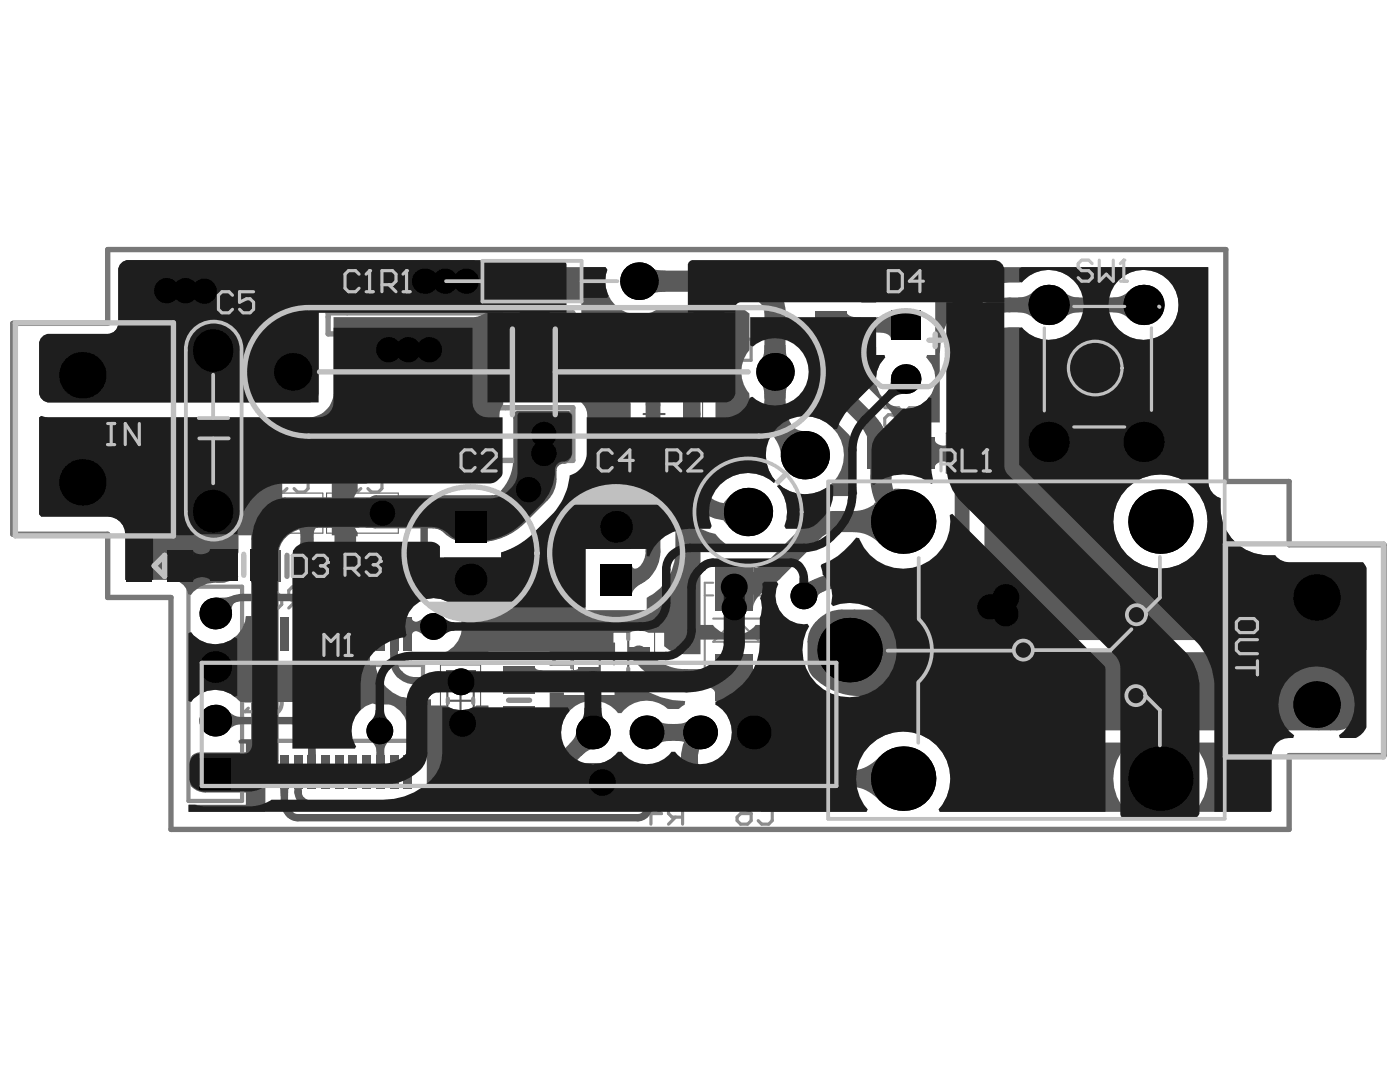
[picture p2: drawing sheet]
<svg xmlns="http://www.w3.org/2000/svg" width="279mm" height="216mm" viewBox="0 0 279 216" stroke-linecap="round" stroke-linejoin="round" font-family="sans-serif">
<g fill="none" stroke="#5a5a5a" stroke-width=".42">
<path d="M120.4 63.9h19.4v12.2h-19.4zM124.6 78.8h11.9v7.6h-11.9zM128 70h4.2M130.1 67.9v4.2M53.1 99.8h8.4v5.2h-8.4zM68.1 99.8h8.4v5.2h-8.4zM128.4 82.6h4.2M130.5 80.5v4.2M191.8 87.8h8.4v5.2h-8.4zM193.9 90.4h4.2M196 88.3v4.2M55.2 102.4h4.2"/>
<path d="M57.3 100.3v4.2M67.8 110.3h8.4v5.2h-8.4zM69.9 112.9h4.2M70.2 102.4h4.2M72 110.8v4.2M72.3 100.3v4.2M93.1 108a6.5 6.5 0 0 1-4.7-2.2 3.2 3.2 0 0 0-1.9-.6h-11.6a2.21 2.21 0 0 1-1.6-2.3 4.8 4.8 0 0 1 .3-2.8l.6-.8 .8-.3h23.3a2.49 2.49 0 0 0 2.1-1.2 9.7 9.7 0 0 0 2.2-6.3v-8.6l.3-.5 .5-.2h9.7l.8 .2 .3 .5v7.3a1.86 1.86 0 0 1-2 2.1l-.9 .5-.3 .5-.1 .5a7 7 0 0 1-1.3 5.4l-5 5a12.9 12.9 0 0 1-9.1 3.8 8.9 8.9 0 0 1-4.4-.4l-1-.6a5.4 5.4 0 0 0-4.1-1.9h-24.3a6 6 0 0 0-6.3 5.6v41.1a5.9 5.9 0 0 1-5.7 6.1h-8.7a3 3 0 0 1-3.2-2.5v-3.1l.3-.8 .4-.6M95.3 108a12.9 12.9 0 0 0 9.1-3.8l3.4-3.4a10.7 10.7 0 0 0 3-7.6 1.8 1.8 0 0 1 2-1.2 1.79 1.79 0 0 0 1.3-1.7v-7.2a.84 .84 0 0 0-.8-.8h-9.7l-.3 .8v11.3a5.8 5.8 0 0 1-4.9 5h-41.5a6 6 0 0 0-5.3 3.6l-.9 2.2-.4 2.4v40.9a1.75 1.75 0 0 1-1.4 1.9h-9.1l-.7 .1-.6 .4M89.3 135.6h5.2v8.4h-5.2zM89.8 139.8h4.2M91.9 137.7v4.2M119.7 124.3h5.7v12.4h-5.7z"/>
<path d="M120.4 130.5h4.2M122.5 128.4v4.2M112.2 153.7h8.4v5.3h-8.4zM114.3 156.3h4.2M116.4 154.2v4.3M146.7 153.7h8.5v5.3h-8.5zM148.9 156.3h4.2M151 154.2v4.3"/>
</g>
<path d="M117.5 63.3h25.2v13.4h-25.2zM120.9 78.2h19.3v8.8h-19.3zM126.7 61.5h.1M50.1 98.4h14.3v8h-14.3zM65.2 98.4h14.3v8h-14.3zM188.9 86.4h14.3v8h-14.3zM64.9 108.9h14.3v8h-14.3zM87.9 132.7h8v14.3h-8zM114.4 123.1h16.2v14.7h-16.2zM109.3 152.4h14.3v7.9h-14.3zM143.8 152.4h14.3v7.9h-14.3z" fill="none" stroke="#5a5a5a" stroke-width=".21"/>
<path d="M163.2 124.5a6.3 6.3 0 0 1 4.8-2.3h9.9a13.3 13.3 0 0 1 10.1 4.7 12.9 12.9 0 0 0 9.1 3.8h69.3a5.1 5.1 0 0 1 4.7 2.8l.2 .9v5.6a5 5 0 0 1-4.5 5.2h-75.1a10.9 10.9 0 0 1-8.1-3.8 12.9 12.9 0 0 0-8.4-3 20.2 20.2 0 0 1-7.6-.7 11 11 0 0 1-5.6-3.8l-.3-1.5v-4.9l.5-1.6z" fill="none" stroke="#5a5a5a" stroke-width="1.1"/>
<path d="M2.5 64.5h19v-14.7h223.1v46.3h12.7v12.6h18.9v42.1h-18.9v14.7h-223.2v-46.3h-12.6v-12.6h-19z" fill="none" stroke="#787878" stroke-width="1.1"/>
<g fill="none" stroke="#8c8c8c" stroke-width=".84">
<path d="M120.4 64.9v-1h19.4v1M120.4 75v1.1h19.4v-1.1M124.6 79.8v-1h11.8v1M56.9 99.9h.8M71.9 99.9h.9M124.6 85.5v.9h11.8v-.9M195.6 92.9h.8M195.6 87.9h.8M37.6 117.1h10.7v42.7h-10.7zM56.9 104.9h.8M71.6 115.4h.8M71.6 110.4h.8"/>
<path d="M71.9 104.9h.9M53.7 137.7v-5h30.7v15.1h-30.7v-5M89.4 139.4v.8M94.4 139.4v.8M121.2 124.2h4.2v3.3M125.4 133.4v3.4h-4.2M116 158.9h.9M116 153.8h.9M150.5 158.9h.9M150.5 153.8h.9"/>
</g>
<path d="M65.5 62.4h48.8v10.5h-17.7v1.7h9.7v4.6h-9.7v2.2h17.7v10.5h-48.8v-4.2h2.5v-21.1h-2.5zM163.7 68.8h4.2M179.8 88.3v4.2M57.3 110.8v4.2M101.5 139.7h4.2M133.6 154.2v4.3" fill="none" stroke="#8c8c8c" stroke-width="1.1"/>
<path d="M140.7 118.8h1.6M142.3 116.3h-1.6v19.3h1.6M150.7 116.3h1.7v19.3h-1.7M150.7 118.8h1.7M142.3 123.4h9.3M150.7 137.7h1.7M151.5 128.1h-9.2l4.7-4.7 4.6 4.7M151.6 136.9v1.7" fill="none" stroke="#8c8c8c" stroke-width=".42"/>
<path d="M72 94.7l-.7-.7h-1.4l-.7 .7v.7M73.4 94.7l.7-.7h1.4l.7 .7v2.8l-.7 .7h-1.4l-.7-.7M129.2 162.3h2.8l-2.1-2.1v4.2M134.8 163l-1.4 1.4M136.2 163h-2.1l-.7-.7v-1.4l.7-.7h2.1v4.2" fill="none" stroke="#8c8c8c" stroke-width=".63"/>
<circle cx="69.2" cy="95.4" r=".32" fill="#8c8c8c"/>
<g fill="none" stroke="#8c8c8c" stroke-width=".63">
<path d="M69.2 95.4l.7 .7M69.9 96.1h.7M69.9 96.1l-.7 .7v.7l.7 .7h1.4l.7-.7M176.6 81.4h2.8v2.1l-1.4-.7h-.7l-.7 .7v1.4l.7 .7h1.4l.7-.7M182.2 84.2l-1.4 1.4M183.6 84.2h-2.1l-.7-.7v-1.4l.7-.7h2.1v4.2M194.1 83.5l-.7-.7v-.7l.7-.7h1.4l.7 .7v.7l-.7 .7M194.1 83.5l-.7 .7v.7l.7 .7h1.4l.7-.7v-.7l-.7-.7M194.1 83.5h1.4M197.6 82.1l.7-.7h1.4l.7 .7v2.8l-.7 .7h-1.4l-.7-.7M53.4 117.1l1.4 .7 1.4 1.4M53.4 119.9l.7-.7h2.1v1.4l-.7 .7h-1.4l-.7-.7z"/>
<path d="M59 119.9l-1.4 1.4M60.4 119.9h-2.1l-.7-.7v-1.4l.7-.7h2.1v4.2M48.9 137.1h3.5l.7 .7v1.4l-.7 .7h-3.5M48.9 142h4.2M53.1 141.3v1.4M147.1 163l.7-.7h2.1v1.4l-.7 .7h-1.4l-.7-.7zM147.1 160.2l1.4 .7 1.4 1.4M151.3 160.9l.7-.7h1.4l.7 .7v2.8l-.7 .7h-1.4l-.7-.7"/>
</g>
<circle cx="48.9" cy="142" r=".32" fill="#8c8c8c"/>
<path d="M54.5 96.1h2.1l.7-.7v-.7l-.7-.7h-1.4l-.7 .7v2.8l.7 .7h1.4l.7-.7M58.7 94.7l.7-.7h1.4l.7 .7v2.8l-.7 .7h-1.4l-.7-.7M40.1 115h1.4M40.8 110.8v4.2M45.7 113.6h-2.1l-.7-.7v-1.4l.7-.7h2.1v4.2M49.6 141.3l-.7 .7" fill="none" stroke="#8c8c8c" stroke-width=".63"/>
<circle cx="40.8" cy="110.8" r=".32" fill="#8c8c8c"/>
<path d="M40.8 110.8l.7 .7M90.6 151.8h1.4M91.3 147.6v4.2M93.4 148.3l.7-.7h1.4l.7 .7v2.8l-.7 .7h-1.4l-.7-.7" fill="none" stroke="#8c8c8c" stroke-width=".63"/>
<circle cx="91.3" cy="147.6" r=".32" fill="#8c8c8c"/>
<path d="M87.1 151.8h1.4M87.8 147.6v4.2M91.3 147.6l.7 .7" fill="none" stroke="#8c8c8c" stroke-width=".63"/>
<circle cx="87.8" cy="147.6" r=".32" fill="#8c8c8c"/>
<path d="M109.9 128.3l.7-.7h2.8l.7 .7v1.4l-.7 .7h-2.8l-.7-.7zM109.9 132.5h4.2M112.7 129l1.4 1.4M114.1 131.8v1.4M135.2 122.4h4.2v2.1l-.7 .7h-2.8l-.7-.7zM138.7 126.6l.7 .7v1.4l-.7 .7h-1.4l-.7-.7v-.7l.7-1.4h-2.1v2.8M87.8 147.6l.7 .7" fill="none" stroke="#8c8c8c" stroke-width=".63"/>
<circle cx="109.9" cy="132.5" r=".32" fill="#8c8c8c"/>
<path d="M135.5 71.8l-.7-.7h-1.4l-.7 .7v.7l2.8 2.8h-2.8M136.9 71.8l.7-.7h2.1v4.2h-2.1l-.7-.7zM144.3 71.9h1.4M145 67.7v4.2M147.1 68.4l.7-.7h2.1v4.2h-2.1l-.7-.7zM110.6 131.8l-.7 .7" fill="none" stroke="#8c8c8c" stroke-width=".63"/>
<circle cx="145" cy="67.7" r=".32" fill="#8c8c8c"/>
<path d="M164.5 54.7h-2.8v.7l2.8 2.8v.7M167.4 57.5l-1.4 1.4M168.8 57.5h-2.1l-.7-.7v-1.4l.7-.7h2.1v4.2M145 67.7l.7 .7M72.4 117.1v4.2M74.5 117.8l.7-.7h1.4l.7 .7v2.8l-.7 .7h-1.4l-.7-.7M71.7 121.3h1.4" fill="none" stroke="#8c8c8c" stroke-width=".63"/>
<circle cx="72.4" cy="117.1" r=".32" fill="#8c8c8c"/>
<path d="M66.8 56.1v4.2M68.9 56.8l.7-.7h1.4l.7 .7v2.8l-.7 .7h-1.4l-.7-.7M73.8 56.1h1.4M74.5 56.1v4.2M66.1 60.3h1.4M73.8 60.3h1.4M67.5 117.1h1.4l.7 .7v2.8l-.7 .7h-1.4l-.7-.7v-2.8zM72.4 117.1l.7 .7" fill="none" stroke="#8c8c8c" stroke-width=".63"/>
<circle cx="66.8" cy="56.1" r=".32" fill="#8c8c8c"/>
<path d="M66.8 56.1l.7 .7M100.4 149.7l-.7-.7v-.7l.7-.7h1.4l.7 .7v.7l-.7 .7M100.4 149.7l-.7 .7v.7l.7 .7h1.4l.7-.7v-.7l-.7-.7M100.4 149.7h1.4M104.6 153.9h-2.8v.7l2.8 2.8v.7M105.3 150.4l-1.4 1.4M106 154.6l.8-.7h1.4l.7 .7v2.8l-.7 .7h-1.4l-.8-.7M106.7 150.4h-2.1l-.7-.7v-1.4l.7-.7h2.1v4.2" fill="none" stroke="#8c8c8c" stroke-width=".63"/>
<g fill="none" stroke="#8c8c8c" stroke-width="1.1">
<circle cx="117.7" cy="75.7" r=".53"/>
<circle cx="53.6" cy="126.5" r=".53"/>
<circle cx="117.6" cy="138" r=".53"/>
</g>
<circle cx="139.3" cy="79.8" r=".21" fill="none" stroke="#8c8c8c" stroke-width=".42"/>
<path d="M53.7 137.7a2.52 2.52 0 0 1 2.5 2.6 2.52 2.52 0 0 1-2.5 2.5" fill="none" stroke="#8c8c8c" stroke-width=".84"/>
<g fill="#5a5a5a">
<path d="M45.2 141.6a4 4 0 0 0 2.7 1.5v1.4a4 4 0 0 0-2.7 1.5z"/>
<path d="M43.1 119.3l1.8-.1 1.1-.2 1 1.2a2.18 2.18 0 0 0-.9 2.3z"/>
<path d="M48.8 101.1a2.31 2.31 0 0 0 2.5-1v-.2v5a1.43 1.43 0 0 0-1.6-1.2h-.9z"/>
<path d="M46.1 99.9v.4a3.3 3.3 0 0 0 2.9 .8l-.2 2.6-2.4 .3-.5 .3-.4 .6z"/>
<path d="M61.5 149.2h1.5l.1 1.5h-1.7z"/>
<path d="M64.2 121.7h1.5l.1 1.4h-1.7z"/>
<path d="M75.2 149.2h1.4l.1 1.5h-1.6z"/>
<path d="M75.3 121.7h1.4v1.4h-1.6z"/>
<path d="M77.8 129.8h1.7l-.1 1.5h-1.5z"/>
<path d="M77.9 121.7h1.5l.1 1.4h-1.7z"/>
<path d="M78.3 99.5l.4 .4 .7 .2 3.1 .2v4.2h-.8a7.6 7.6 0 0 0-3 .4l-.4 .4z"/>
<path d="M87.9 135.1a3.7 3.7 0 0 0 2.4-1.1l-.3 3.8a2.83 2.83 0 0 0-2.2-1.2z"/>
<path d="M87.5 135.1a1.14 1.14 0 0 0 1.5-.7v2.9a1.14 1.14 0 0 0-1.5-.7z"/>
<path d="M106.7 133a1.13 1.13 0 0 0 1.5 .7v1.5a1.14 1.14 0 0 0-1.5 .7z"/>
<path d="M114 133.7a1.41 1.41 0 0 0 1.5-.4v2.4a1.22 1.22 0 0 0-1.5-.5z"/>
<path d="M113 64.3a1.78 1.78 0 0 0 2.1 1.4l1.1 .1v3.4a3.4 3.4 0 0 0-3 .9l-.2 .5z"/>
<path d="M121.5 100.4h2.9a3.3 3.3 0 0 0 .8 2.5h-4.5a3.3 3.3 0 0 0 .8-2.5z"/>
<path d="M121.4 84.2h3.1l-.1 2.9h-2.9z"/>
<path d="M128.6 159.5h2l-.2 .2-.1 .8h-1.4l-.1-.8z"/>
<path d="M131.4 143.8a3.3 3.3 0 0 0 2.6 .7v3.3a3.6 3.6 0 0 0-2.6 .7z"/>
<path d="M162.7 75.6h6.2h-.1v.5l.8 1.8-3.8 .7a4.7 4.7 0 0 0-3.1-3z"/>
<path d="M171.9 84.9l3.7-.7a5.6 5.6 0 0 0 2.7 3l.2 .1h-5.4z"/>
<path d="M190 93.3h4l-.2 .1-.2 .7-.1 2.2h-3l-.1-2.2-.2-.7z"/>
<path d="M190.5 84.5h3l.1 2.2 .2 .6 .2 .2h-4l.2-.2 .2-.6z"/>
<path d="M198 93.3h4l-.2 .9-.1 2.5h-3.4l-.1-3.1z"/>
<path d="M19.7 71.6a4.9 4.9 0 0 0 3.6 1.2v4.2a4.9 4.9 0 0 0-3.6 1.1z"/>
<path d="M34.8 67.8a8.6 8.6 0 0 0 5.5-1.5v7.3a8.2 8.2 0 0 0-5.5-1.5z"/>
<path d="M45.2 130.9a4 4 0 0 0 2.7 1.5v1.4a4 4 0 0 0-2.7 1.5z"/>
<path d="M55.9 157.4h1.7l-.1 1.5h-1.5z"/>
<path d="M53.1 72.1l1.7-.1 .9-.4v5.2a3.8 3.8 0 0 0-2.6-.5z"/>
<path d="M60.4 113.8h1.8l-.2 2.7h-1.5z"/>
<path d="M82.4 124.2a3.1 3.1 0 0 0 2.2-1.1v3.8a3.1 3.1 0 0 0-2.2-1.1z"/>
<path d="M82.2 123.3a1.08 1.08 0 0 0 1.4 .9h.3v1.6a1.56 1.56 0 0 0-1.7 .7v.2z"/>
<path d="M89.4 100.5a1.44 1.44 0 0 1 1.4 1.5v4.6a2.42 2.42 0 0 0-2.2-1.8l-1.3-.3z"/>
<path d="M96.2 113.4a3.3 3.3 0 0 0 2.4 .8v2.9a3.3 3.3 0 0 0-2.4 .8z"/>
<path d="M97.1 102l1.6-.2 2.1-.7 .3 4.8-3 1.3-.7 .5-.3 .6z"/>
<path d="M115 146.2l3.3 3.3a3.3 3.3 0 0 0-2.3 1.3l-2.4-2.4a3.6 3.6 0 0 0 1.4-2.2z"/>
<path d="M130.2 53.5a3.8 3.8 0 0 0 2.6 .5v4.2l-1.7 .1-.9 .4z"/>
<path d="M141.6 154.7l2.5-.3 .6-.3 .3-.7v5.9l-.1-.3a2.73 2.73 0 0 0-2.7-1h-.6z"/>
<path d="M139.4 133.5a3.5 3.5 0 0 0 3.2-1.1l.2-.6v6.8a1.91 1.91 0 0 0-2.2-1.6l-1.2-.1z"/>
<path d="M174.9 63.4a3.2 3.2 0 0 0 2.8-.9l.1-.5v5.8a1.67 1.67 0 0 0-1.9-1.4l-1-.1z"/>
<path d="M140.3 153.2l.1 .5a3.7 3.7 0 0 0 3.3 1v3.3a3.7 3.7 0 0 0-3.3 1l-.1 .5z"/>
<path d="M154.6 87.4l3.1-3.1a3 3 0 0 0 2.9 1.7l-4.8 4.8a6 6 0 0 0-1.2-3.4z"/>
<path d="M59.8 116h3a1.14 1.14 0 0 0-.8 1.5h-1.5a1.14 1.14 0 0 0-.7-1.5z"/>
<path d="M60 107.2h2.5a2.33 2.33 0 0 0 1.1 2.6h.2h-5a1.43 1.43 0 0 0 1.2-1.6z"/>
<path d="M102.1 146.4h3a1.14 1.14 0 0 0-.8 1.5h-1.4a1.14 1.14 0 0 0-.8-1.5z"/>
<path d="M74.5 115.8h3a1.14 1.14 0 0 0-.8 1.5h-1.4a1.14 1.14 0 0 0-.8-1.5z"/>
<path d="M135.9 151.3h3.4l.1 1.6 .1 .3h-3.8l.1-.5z"/>
<path d="M134.8 144.5a3.6 3.6 0 0 0 2.5-.7v4.7a3.3 3.3 0 0 0-2.5-.7z"/>
<path d="M160.8 116.3l1.8-.7 1.9 2.3a1.91 1.91 0 0 0-1.4 1.3z"/>
<path d="M145.9 98.8l-.1 6.7-1.4-1.6 .1-3.5z"/>
<path d="M152 76.9h5.3a3.8 3.8 0 0 0-.5 2.6h-4.2l-.2-1.7z"/>
<path d="M152.6 68.9h4.2l.1 1.7 .4 .9h-5.3a3.8 3.8 0 0 0 .6-2.6z"/>
<path d="M59.3 105.3h4a1.43 1.43 0 0 0-.7 1.6l-.1 .9h-2.5l-.2-1.8-.2-.6z"/>
<path d="M40.4 62.1h4.2a8.7 8.7 0 0 0 1.3 5.4h-6.7a8.1 8.1 0 0 0 1.2-5.4z"/>
<path d="M74 147.8l3.7-.1a3.4 3.4 0 0 0-1.1 2.3h-1.4a3 3 0 0 0-1.2-2.2z"/>
<path d="M109.7 138.2h2.8v.5h10.1v-4h2.5l.7 .7a16.2 16.2 0 0 0 10.9 4.6l-.1 .6-1.1 .8-2.2 .1a6.4 6.4 0 0 0-9.3 .8h-.7a6.3 6.3 0 0 0-6.9-2.2 6.3 6.3 0 0 0-4.4 5.8l-1.8 1.8-.5-.2z"/>
<path d="M126.1 112.5a.8 .8 0 0 0 .4 .9 .8 .8 0 0 0 1-.2l1.3 2.8a4.1 4.1 0 0 0-2.7 2.7z"/>
<path d="M121.5 73.3l5-3.3a1.29 1.29 0 0 0 .2 1.9l1.9 2.3-2.9 1.2-1.6-1.4-1.3-.7a1.38 1.38 0 0 0-1.3 0z"/>
<path d="M168.9 62.1a1.62 1.62 0 0 0 1.9 1.2l1.1 .1v2.9a3.3 3.3 0 0 0-2.8 .8l-.2 .5z"/>
<path d="M187.1 89a3 3 0 0 0 2.8-.9l.1-.5v5.7a1.64 1.64 0 0 0-1.9-1.3h-1z"/>
<path d="M186.5 87.6a1.67 1.67 0 0 0 1.9 1.4h1.1v3a3 3 0 0 0-2.9 .9l-.1 .5z"/>
<path d="M203.1 59.4a4.4 4.4 0 0 0 3.3-1.4v5.6a4.4 4.4 0 0 0-3.3-1.3z"/>
<path d="M212.1 85.4a4.3 4.3 0 0 0 3.2 1.1v3.4a4.3 4.3 0 0 0-3.2 1.1z"/>
<path d="M222.2 86.5a4.3 4.3 0 0 0 3.2-1.1v5.6a4.3 4.3 0 0 0-3.2-1.1z"/>
<path d="M222.1 59.4a4.4 4.4 0 0 0 3.3-1.4v5.6a4.4 4.4 0 0 0-3.3-1.3z"/>
<path d="M212.1 58a4.4 4.4 0 0 0 3.3 1.4v2.9a4.4 4.4 0 0 0-3.3 1.3z"/>
<path d="M118.4 152.7l.2-.2a6.4 6.4 0 0 0 4.5-2.2h.6l.2 .2v8.9h-6.5v-5.7z"/>
<path d="M145.6 142.8h7.7v-1.9l.5-.2 1.2 .9a9.3 9.3 0 0 1 3 4.1l.2 1.5a13.7 13.7 0 0 0 1.8 8.6 12.6 12.6 0 0 0 10.7 4.3l1.2 .5 1.1 .9-.2 .5h-20.9v-11.5h-6.8l-.3-.5a6.2 6.2 0 0 0 .5-6.8z"/>
<path d="M150.3 112.5v.3a.71 .71 0 0 0 1.2 .3l1.2-.6 1.4 4.3a6.7 6.7 0 0 0-3.8 4.1v.5z"/>
<path d="M159.8 78.5h2.4l1.5 2.3 1.4 1.6 4.4 4.4 .6 1.1v8.6h.7l.3 1.9-.4 .6a24.1 24.1 0 0 0-7.5 .5 15.3 15.3 0 0 0-5.7 4l-.5-.3a7.5 7.5 0 0 0-1.9-6.2l.4-.4a7.8 7.8 0 0 0 12.5-3.1 7.8 7.8 0 0 0-7.6-10.5 8.1 8.1 0 0 1-.6-4.5z"/>
<path d="M134.7 73.3h6.8a1.91 1.91 0 0 0-1.6 2.2l-.1 1.2h-3.4a3.4 3.4 0 0 0-1-3.2z"/>
<path d="M174.6 100.3l.2 .1 3.6-2.8 .9-.1 1.9 .2-7.3 5.3z"/>
<path d="M170.3 102a7.3 7.3 0 0 0 5.4-2.4v9a7.3 7.3 0 0 0-5.4-2.4z"/>
<path d="M47.6 147.8l.4-.3h4.5l.5 .2v12.6l.2 1.3-.4 .4h-15.2v-1.4h11.5v-12.2h-1.3z"/>
<path d="M170.2 153.7a7.8 7.8 0 0 0 5.5-2.8v9a7.8 7.8 0 0 0-5.5-2.8z"/>
<path d="M238.4 148.2h15.8l.3 .5-.6 1.2-.1 .9v10.9l-.2 .3h-14.7l-.2-.5a9.3 9.3 0 0 0-.5-12.8z"/>
<path d="M73.8 99.6l.5-.4 .6-.2 24-.1a3.1 3.1 0 0 0 1.5-1.2 9.7 9.7 0 0 0 2.2-6.2v-8.7a.73 .73 0 0 1 .8-.6h9.7a.93 .93 0 0 1 1.1 .7v7.3a1.92 1.92 0 0 1-2.2 2.2 1.56 1.56 0 0 0-1.1 1.4 7.3 7.3 0 0 1-1.3 5.5l-5 4.9a12.7 12.7 0 0 1-9.1 3.8 8.5 8.5 0 0 1-6.3-1.4 3.5 3.5 0 0 0-2.7-1.4h-11.6a2.01 2.01 0 0 1-1.6-2.3 4.3 4.3 0 0 1 .5-3.3z"/>
<path d="M162.8 124.8l.4-.3a6.1 6.1 0 0 1 4.8-2.3h9.9a13.1 13.1 0 0 1 10.1 4.7 12.9 12.9 0 0 0 9.1 3.8h69.3a4.6 4.6 0 0 1 4.9 3.4v5.9a4.9 4.9 0 0 1-4.5 5.2h-75.1a10.2 10.2 0 0 1-7.8-3.5 12.9 12.9 0 0 0-8.7-3.3 20.3 20.3 0 0 1-7.9-.8 11 11 0 0 1-5.2-3.7l-.4-1.2v-4.7a4.8 4.8 0 0 1 1.1-3.2z"/>
<path d="M8.1 67.5l.6-.6 .8-.3h12a2.11 2.11 0 0 0 2.1-2.1v-10.5a2.01 2.01 0 0 1 2.1-2.1h68.4a2.01 2.01 0 0 1 2.1 2.1v4.2a2 2 0 0 1-2.1 2.1h-28.4a2.1 2.1 0 0 0-2.1 2.1v15.8a2 2 0 0 1-2.1 2.1h-51.6a2.01 2.01 0 0 1-2.1-2.1v-9.9z"/>
<path d="M166.3 140.6l.2-.1a15.5 15.5 0 0 0 4.4 .8h4.3a11 11 0 0 1 8.2 4 13.5 13.5 0 0 0 7.3 2.9h34.1l.2 .5a9.3 9.3 0 0 0-.5 12.8l-.2 .5h-36.7l-.3-.5a9.4 9.4 0 0 0-.9-13.3 9.4 9.4 0 0 0-13.3 1 4.8 4.8 0 0 1-2.7 1.5 5 5 0 0 1-2.8-.4l-.1-3a14.7 14.7 0 0 0-1.4-6.4z"/>
<path d="M37.6 126.3l.5-.1a6.1 6.1 0 0 0 6.6 2.1 6.1 6.1 0 0 0 4.4-5.4h3.9v9.9h22a7.9 7.9 0 0 0 7.9 6.7h3.1v1.3h2.9a5.5 5.5 0 0 0 6.2 0h2.4v8.6h2.4v5.6a1.92 1.92 0 0 1-.9 1.7h-13.8v-9h-3.6l-.3-.5a5.7 5.7 0 0 0-5.5-7 5.7 5.7 0 0 0-5.5 7l-.3 .5h-4.1l-.1-2.3-.6-1.7a4.3 4.3 0 0 0-1.5-1.8 8.7 8.7 0 0 0-5.3-1.8h-10.4l-.1-.1a6.2 6.2 0 0 0-9.8 .1l-.5-.2z"/>
<path d="M7.8 83.3l.5-.3 1.2 .3h52.4l1.1-.3 1.2-.4 .6-.5a4.9 4.9 0 0 0 1.6-2.5l.2-1v-15.3h27.9l1.2-.2 1.1-.5 .6-.5a4.9 4.9 0 0 0 1.6-2.5l.2-1v-5l.5-.3h21.1l.4 .5a6.7 6.7 0 0 0 2.5 7.8 6.7 6.7 0 0 0 8.1-.4h14.1a5 5 0 0 1 3.7 1.4l-.1 7.3a6.6 6.6 0 0 0 0 8.6l.1 1.9a15.4 15.4 0 0 0 2.7 8.9l.5 1.4a7.5 7.5 0 0 0 2 5.3l-.4 .4-.8-.7a7.8 7.8 0 0 0-9.8 .9h-.4a1.24 1.24 0 0 1-.6-1.2v-19.1h2.3v-12.6h-14.4v7.6l-.5 .3-.7-.9v-7h-8.6l-2.6-.7-2.1-.2-.2-.4v-2.1h-15.6v14.3h14.8v1.7h7l3 2.9a1.87 1.87 0 0 1 .7 1.5v28.8h-9v12.2h12.2v-2.4l1.8-1.2a9.4 9.4 0 0 0 3.9-8.1v-8.4l.5-.1a11.4 11.4 0 0 0 7.5 5l.9 1a5 5 0 0 0 2 1.5l-.2 .6h-5.7v15.1h2.5a5.4 5.4 0 0 0 8.5 0h2.5v-3.3l1.2-1.2 .5 .3a5.6 5.6 0 0 0 4 3.9l.3 .6-.3 1-.3 1.5v4.7l-.4 .3-2.8-1.2-2.2-.6v-3.1h-13.5v2.9a11.5 11.5 0 0 1-6.2-.7l-1.1-.9v-2.6h-3.1l-.7-.3-1.2-.2-1.2 .2-.8 .3h-3.1v4h-9.9v.5h-2.8v-.7h-12.2v.8h-3.3a5.1 5.1 0 0 0-4.4 0h-1.4l-.1-.5a5.7 5.7 0 0 0 3.7-7.1 5.7 5.7 0 0 0-6.9-3.8l-.3-.4 .8-.9a9.1 9.1 0 0 0 2.8-6.6l.2-.4h11.4v-.9l.9-.3a14.7 14.7 0 0 0 4.1-2.2l1.3-1.1 5-4.9a9 9 0 0 0 2.6-6.7l1-.5 .8-.6h.3l.1-.5a5.5 5.5 0 0 0 1.1-3.1v-8l-.5-1.2-.7-.9v-.6h-1l-.9-.4-.9-.1h-9.9l-.7 .1-1 .4h-1.2v1l-.5 .9-.2 1.2v8.7a6.9 6.9 0 0 1-1.8 4.6h-23l-.9 .1-.9 .3h-1.7v1.5a5.5 5.5 0 0 0-1.1 3v2.5a5.5 5.5 0 0 0 1.1 2.8v.7h-.3v11.8h1.2v1.4h-3.7l-.6-1.7-1-1.6v-10.1h-.8v-10.3h-9.9v10.3h-8.7v3.4l-.4 1-.2 1.5 .2 1.5 .3 .9-.2 .5-2.5 .6-1.3 .1a5.9 5.9 0 0 0-5.4 2.4l-.6-.1v-.3a3.5 3.5 0 0 0-3.4-2.6h-9.1v-9.1a3.5 3.5 0 0 0-3.5-3.5h-13.3l-.4-.5z"/>
<path d="M155 53.3h86.1v42.8a3.5 3.5 0 0 0 2.5 3.3 10.1 10.1 0 0 0 5 10.3 11.1 11.1 0 0 0 5.9 1.1 3.4 3.4 0 0 0 2.8 1.4h14.7l.1 .1 .6 1v16.4l-.5 .2a8.7 8.7 0 0 0-5.3-2.2h-69.7a10.4 10.4 0 0 1-8-3.9l-.6-.5a14.9 14.9 0 0 0-3.6-2.5l.1-.5 2.6-.1a9.1 9.1 0 0 0 4.1-1.1 12 12 0 0 0 4.7-9.9v-12.9h.5v-3v-8.8h-.5v-13.7a5.9 5.9 0 0 1 2.6-5 11 11 0 0 1 4.5-.5l.3 .1a7.2 7.2 0 0 0 10.7 0l.6-.1h7.1l.6 .1a7 7 0 0 0 10.1 .5 7 7 0 0 0 0-10.2 7 7 0 0 0-10.1 .5l-.6 .2h-7.1l-.6-.2a7.2 7.2 0 0 0-10.7 0l-.5 .2h-1.9a12.9 12.9 0 0 0-12.3 7.5 14.9 14.9 0 0 0-1.6 6.9v13.5h-8.4l-1.4-2.2-1.4-1.6-4.4-4.4-.1-6.8h3v1.5h1.6l.2 .5a5.9 5.9 0 0 0-.2 8.5 5.9 5.9 0 0 0 8.5 0 5.9 5.9 0 0 0-.2-8.5l.2-.5h1.6v-11.7h-11.7v1.3h-3v-1.2h-12.2l-.5-.1-.1-.5a11 11 0 0 0-4.3-4.8zM222.2 104.1a9.4 9.4 0 0 0 18.8 0 9.4 9.4 0 0 0-18.8 0z"/>
</g>
<path d="M61.3 119.1l-.1 .1h1.3M44.5 120.9h.1M57.6 162.3l.3 .2M57.9 162.5h.1" fill="none" stroke="#5a5a5a" stroke-width="1.5"/>
<circle cx="61.3" cy="112.9" r="1.26" fill="#5a5a5a"/>
<path d="M61.3 102.4h.1M69.3 118h1.8M76 112.9h.1M83 115.6l-3.2 3.2M73.1 133.1v3.7M73.2 121.3v.1M73.2 125.1v1.4M76 126.4l-.1 .1M79.6 134.4l.2 .2M104.9 134.5l-1.3 1.2M75.8 145.8l.1 .1M90.2 144.4h2.1" fill="none" stroke="#5a5a5a" stroke-width="1.5"/>
<path d="M73.1 68.7l1 1.1h.4l-.7-.8M78.3 69.8h3.2" fill="none" stroke="#5a5a5a" stroke-width="2.5"/>
<path d="M81.4 125v1.5" fill="none" stroke="#5a5a5a" stroke-width="1.7"/>
<path d="M81.9 77.1l.9 .9M116.1 126.5h1.5" fill="none" stroke="#5a5a5a" stroke-width="3"/>
<circle cx="123" cy="82.6" r="1.48" fill="#5a5a5a"/>
<path d="M200 118.5l.7 .7" fill="none" stroke="#5a5a5a" stroke-width="3.4"/>
<circle cx="200.7" cy="119.2" r="1.69" fill="#5a5a5a"/>
<path d="M16.4 74.9h10.5M46.8 74.2h11.6M31 98.9h.1M175.8 90.4v4.8M76.3 102.4h11M104.7 100.3l-1.8 1.7" fill="none" stroke="#5a5a5a" stroke-width="4.2"/>
<g fill="none" stroke="#5a5a5a" stroke-width="1.5">
<path d="M48.5 119.2h12.7M61.3 112.9v6.2M76 112.9v13.5M84.6 102.6v9M44.5 120.9l-1.5 1.5M65 121.1v5.4M73.1 123.9v9.2M73.2 121.4v3.7M78.6 121.6v10.4M82.9 135.8h9M43 143.8h15.4M56.8 154v6.2"/>
<path d="M62.2 146.7v7.3M75.9 145.9v8.1M82.9 141l.5 .5M103.6 143.7v11.3M129.6 157.3v3.2"/>
</g>
<path d="M74.5 69.8h3.8M75.8 68.7l1 1.1M81.5 69.8h4.2M42.9 102.4h10.4M61.3 102.4v10.5" fill="none" stroke="#5a5a5a" stroke-width="2.5"/>
<path d="M192 70.8v19.6M123 82.6v22.5M130.3 80.7v29.3M192 90.5v18.7M109 112.6v7.7M123 115.6h2.2" fill="none" stroke="#5a5a5a" stroke-width="3"/>
<path d="M200 92.9v25.6M200.7 119.2v3.3M158.3 138.3l1.4 1.5M150.4 146.1l1.4 1.5" fill="none" stroke="#5a5a5a" stroke-width="3.4"/>
<path d="M81.4 125h5.1" fill="none" stroke="#5a5a5a" stroke-width="1.7"/>
<circle cx="111.2" cy="125.2" r="1.48" fill="#5a5a5a"/>
<path d="M122.3 70l6.1 6.1M120.6 80.2l2.4 2.4M112.1 106.4l-1 1M115.2 105.1h7.8M110.9 124.9l.3 .3" fill="none" stroke="#5a5a5a" stroke-width="3"/>
<path d="M138.1 70.2v12.4M145.3 102.2h4M127.5 130.5l1.6 1.6M146.5 135.2h4.2M155 155.1v1.2" fill="none" stroke="#5a5a5a" stroke-width="3.4"/>
<path d="M45.3 56.1l-2.8 2.7v11.2l4.3 4.2M84.7 56.1h4.2M31.8 70l-4.9 4.9M137.9 70l.2 .2M16.4 96.2h8.3M42.5 94.8v7.2M93.9 105.1h1.5M146.5 117.1h.1M178.9 102.8l1.4 1.3" fill="none" stroke="#5a5a5a" stroke-width="4.2"/>
<path d="M68 112.9v3.9M75.4 139.8h4.7M59.5 154v4" fill="none" stroke="#5a5a5a" stroke-width="1.5"/>
<path d="M77.6 69.8v3l4.3 4.3M68.3 95.1v7.3M68 102.4v10.5" fill="none" stroke="#5a5a5a" stroke-width="2.5"/>
<circle cx="147" cy="156.3" r="1.69" fill="#5a5a5a"/>
<g fill="none" stroke="#5a5a5a" stroke-width="3.4">
<path d="M108.2 67.5h8a8.6 8.6 0 0 1 6.1 2.5M165.8 72.8a8.9 8.9 0 0 0 2.6 6.3M168.4 79.1h.1M168.4 79.1l4.6 4.7a9.4 9.4 0 0 1 2.8 6.6M138.1 82.6v12.8a7 7 0 0 0 7.2 6.8M228.2 88.2h-22.9a7.5 7.5 0 0 0-5.3 2.2M200.7 119.2h62M129.1 132.1a10.7 10.7 0 0 0 7.5 3.1h9.9M150.7 135.2a10.7 10.7 0 0 1 7.6 3.1M159.7 139.8a10.7 10.7 0 0 1 3.2 7.5 11.9 11.9 0 0 0 .4 4.7 4.6 4.6 0 0 0 2.9 2.8l1.4 .4 1.5 .2h11.2M196.9 120.8a1.75 1.75 0 0 1 1.3 .9l2 2 .4-.5 .1-.7M118.3 146.1l-5.9 5.9v4.3"/>
<path d="M129 146.1h10.7a7.3 7.3 0 0 0-2.1 5.2v5h9.4M151.8 147.6a10.7 10.7 0 0 1 3.2 7.5"/>
</g>
<g fill="none" stroke="#5a5a5a" stroke-width="4.2">
<path d="M33.3 58l7.9 .1 .7 .3 .6 .4M45.3 56.1h39.4M127.5 56.1h18.4a10.3 10.3 0 0 1 8.2 4l.4 1 .2 1v18.3a10.7 10.7 0 0 0 3.1 7.6l2.8 2.8M31.8 70h10.7M24.7 96.2a9 9 0 0 1 6.3 2.7M31 98.9h.1M31 98.9a10.7 10.7 0 0 0 7.6 3.1h3.9M71.4 87.7h-23.8a4.2 4.2 0 0 0-3.6 2.3 8.6 8.6 0 0 0-1.5 4.8M107.8 92.7a10.7 10.7 0 0 1-3.1 7.6M175.8 95.2a10.7 10.7 0 0 0 3.1 7.6M87.3 102.4a9.3 9.3 0 0 1 6.6 2.7M102.9 102a10.7 10.7 0 0 1-7.5 3.1"/>
<path d="M180.3 104.1h-13.7a6.1 6.1 0 0 0-4.3 1.8l-8.1 8.1a10.7 10.7 0 0 1-7.6 3.1"/>
</g>
<path d="M169.6 129.7h7.1a10.7 10.7 0 0 1 7.6 3.2l4.6 4.6a10.7 10.7 0 0 0 7.6 3.1h66.2" fill="none" stroke="#5a5a5a" stroke-width="8.4"/>
<g fill="none" stroke="#5a5a5a" stroke-width="3">
<path d="M82.8 78h32.4a7.6 7.6 0 0 1 5.4 2.2M128.4 76.1h.1M128.4 76.1a6.6 6.6 0 0 1 1.9 4.6M165.8 64.8h14.8l.1 .1M228.2 60.8h-26.7a10.7 10.7 0 0 0-5.5 1.5 11 11 0 0 0-4 8.5M186.2 90.5h5.8M93.9 115.6h15.1M111.1 107.4a7.4 7.4 0 0 0-2.1 5.2M115.2 105.1l-1.7 .4-1.4 .9M128.6 114.3a4.8 4.8 0 0 1-3.4 1.3M128.6 114.3h.1M130.3 110a6 6 0 0 1-1.7 4.3"/>
<path d="M160.4 118.9h.1M192 109.2a8.4 8.4 0 0 1-2.5 6 7.5 7.5 0 0 1-3 .7h-18.7a10.4 10.4 0 0 0-7.4 3M109 120.3a6.6 6.6 0 0 0 1.9 4.6M111.2 125.2l1.3 .6 1.4 .4 2.2 .3"/>
</g>
<g fill="none" stroke="#5a5a5a" stroke-width="1.5">
<path d="M48.5 119.2l-1.2 .2-1.2 .4-1.6 1.1M62.5 119.2a2.29 2.29 0 0 1 2.5 1.9M68 116.8l.3 .7 .5 .3 .5 .2M71.1 118a2.17 2.17 0 0 1 1.7 1.7l.4 1.6M79.8 118.8l-.9 1.3-.3 1.5M79.8 118.8h.1M84.5 102.4l.1 .2M84.6 111.6l-.3 1.9-.5 1.1-.8 1M43 133.1h30.1M44.5 120.9h.1M73.1 123.9l.1 1.2M73.1 136.8a2.83 2.83 0 0 0 2.3 3"/>
<path d="M73.2 121.4h.1M78.6 132a3.4 3.4 0 0 0 1 2.4M79.8 134.6h.1M79.8 134.6l1.4 .9 1.7 .3M80.1 139.8l1.5 .3 1.3 .9M104.9 134.5h12.7M58.4 143.8a4.3 4.3 0 0 1 3.5 1.6l.3 1.3M82.9 141h.1M83.4 141.5a9.7 9.7 0 0 0 6.8 2.9M103.6 155a5.3 5.3 0 0 1-4.1 5.4l-37.5 .1a2.47 2.47 0 0 1-2.5-2.5M56.8 160.2l.1 .9 .7 1.2M57.6 162.3h.1"/>
<path d="M57.9 162.5h.1M129.6 160.5a2.54 2.54 0 0 1-2.3 2.7h-67.9a2.09 2.09 0 0 1-1.5-.7"/>
</g>
<path d="M73.1 68.7l.7 .3M75.8 68.7l1.4 .3 1.1 .8M81.9 77.1l-10.4 10.5a10.7 10.7 0 0 0-3.2 7.5" fill="none" stroke="#5a5a5a" stroke-width="2.5"/>
<g fill="#000">
<circle cx="33.3" cy="58" r="2.53"/>
<circle cx="37" cy="58" r="2.53"/>
<circle cx="40.8" cy="58.1" r="2.53"/>
<circle cx="84.7" cy="56.1" r="2.53"/>
<circle cx="88.9" cy="56.1" r="2.53"/>
<circle cx="93.1" cy="56.1" r="2.53"/>
<circle cx="127.5" cy="56.1" r="3.7"/>
<circle cx="16.4" cy="74.9" r="4.6"/>
<circle cx="58.4" cy="74.2" r="3.7"/>
<circle cx="77.6" cy="69.8" r="2.53"/>
<circle cx="81.5" cy="69.8" r="2.53"/>
<circle cx="85.7" cy="69.8" r="2.53"/>
<circle cx="154.7" cy="74.2" r="3.7"/>
<circle cx="180.7" cy="75.6" r="2.95"/>
<circle cx="209.3" cy="60.8" r="4"/>
<circle cx="228.2" cy="60.8" r="4"/>
<circle cx="16.4" cy="96.2" r="4.6"/>
<circle cx="105.5" cy="97.7" r="2.53"/>
<circle cx="108.6" cy="90.5" r="2.53"/>
<circle cx="108.6" cy="86.7" r="2.53"/>
<circle cx="160.6" cy="90.8" r="4.8"/>
<circle cx="209.3" cy="88.2" r="4"/>
<circle cx="228.2" cy="88.2" r="4"/>
<circle cx="52.6" cy="112.7" r="2.67"/>
<circle cx="76.3" cy="102.4" r="2.53"/>
<circle cx="93.9" cy="115.6" r="3.2"/>
<circle cx="123" cy="105.1" r="3.2"/>
<circle cx="146.5" cy="117.1" r="2.67"/>
<circle cx="149.3" cy="102.2" r="4.8"/>
<circle cx="160.4" cy="118.9" r="2.67"/>
<circle cx="180.3" cy="104.1" r="6.4"/>
<circle cx="200.7" cy="119.2" r="2.67"/>
<circle cx="231.6" cy="104.1" r="6.4"/>
<circle cx="262.7" cy="119.2" r="4.6"/>
<circle cx="43" cy="133.1" r="3.2"/>
<circle cx="43" cy="122.4" r="3.2"/>
<circle cx="86.5" cy="125" r="2.67"/>
<circle cx="92" cy="136" r="2.67"/>
<circle cx="146.5" cy="121.3" r="2.53"/>
<circle cx="169.6" cy="129.7" r="6.4"/>
<circle cx="197.6" cy="121.1" r="2.53"/>
<circle cx="200.7" cy="122.5" r="2.53"/>
<circle cx="43" cy="143.8" r="3.2"/>
<circle cx="75.8" cy="145.8" r="2.67"/>
<circle cx="92.3" cy="144.4" r="2.67"/>
<circle cx="118.3" cy="146.1" r="3.4"/>
<circle cx="120.2" cy="156.1" r="2.67"/>
<circle cx="129" cy="146.1" r="3.4"/>
<circle cx="139.7" cy="146.1" r="3.4"/>
<circle cx="150.4" cy="146.1" r="3.4"/>
<circle cx="180.3" cy="155.4" r="6.4"/>
<circle cx="231.6" cy="155.4" r="6.4"/>
<circle cx="262.7" cy="140.6" r="4.6"/>
</g>
<g fill="#000">
<path d="M177.8 62h5.9v5.9h-5.9z" fill-rule="evenodd"/>
<path d="M90.8 102h6.3v6.3h-6.3z" fill-rule="evenodd"/>
<path d="M119.8 112.5h6.3v6.3h-6.3z" fill-rule="evenodd"/>
<path d="M39.8 151.3h6.3v6.3h-6.3z" fill-rule="evenodd"/>
</g>
<path d="M42.5 69.7v.5M42.5 101.7v.6" fill="none" stroke="#000" stroke-width="8"/>
<g fill="#5a5a5a">
<path d="M121.4 81h3.1v3.2h-3.1z" fill-rule="evenodd"/>
<path d="M55.9 123.1h1.7v6.7h-1.7z" fill-rule="evenodd"/>
<path d="M61.4 123.1h1.7v6.7h-1.7z" fill-rule="evenodd"/>
<path d="M64.1 123.1h1.7v6.7h-1.7z" fill-rule="evenodd"/>
<path d="M69.6 123.1h1.7v6.7h-1.7z" fill-rule="evenodd"/>
<path d="M72.3 123.1h1.7v6.7h-1.7z" fill-rule="evenodd"/>
<path d="M77.8 123.1h1.7v6.7h-1.7z" fill-rule="evenodd"/>
<path d="M80.5 123.1h1.7v6.7h-1.7z" fill-rule="evenodd"/>
<path d="M173.1 87.2h5.4v6.4h-5.4z" fill-rule="evenodd"/>
<path d="M181.1 87.2h5.4v6.4h-5.4z" fill-rule="evenodd"/>
<path d="M190 87.5h4v5.8h-4z" fill-rule="evenodd"/>
<path d="M198 87.5h4v5.8h-4z" fill-rule="evenodd"/>
<path d="M55.9 150.7h1.7v6.7h-1.7z" fill-rule="evenodd"/>
<path d="M61.4 150.7h1.7v6.7h-1.7z" fill-rule="evenodd"/>
<path d="M64.1 150.7h1.7v6.7h-1.7z" fill-rule="evenodd"/>
<path d="M69.6 150.7h1.7v6.7h-1.7z" fill-rule="evenodd"/>
<path d="M72.3 150.7h1.7v6.7h-1.7z" fill-rule="evenodd"/>
<path d="M77.8 150.7h1.7v6.7h-1.7z" fill-rule="evenodd"/>
<path d="M80.5 150.7h1.7v6.7h-1.7z" fill-rule="evenodd"/>
<path d="M59.3 99.4h4v5.9h-4z" fill-rule="evenodd"/>
<path d="M51.3 99.4h4v5.9h-4z" fill-rule="evenodd"/>
<path d="M66.3 99.4h4v5.9h-4z" fill-rule="evenodd"/>
<path d="M89 141.8h5.9v4h-5.9z" fill-rule="evenodd"/>
<path d="M89 133.8h5.9v4h-5.9z" fill-rule="evenodd"/>
<path d="M74.3 99.4h4v5.9h-4z" fill-rule="evenodd"/>
<path d="M115.5 133.2h4.2v2.5h-4.2z" fill-rule="evenodd"/>
<path d="M115.5 125.2h4.2v2.5h-4.2z" fill-rule="evenodd"/>
<path d="M136.5 81h3.2v3.2h-3.2z" fill-rule="evenodd"/>
<path d="M58.6 123.1h1.7v6.7h-1.7z" fill-rule="evenodd"/>
<path d="M66.9 123.1h1.6v6.7h-1.6z" fill-rule="evenodd"/>
<path d="M50.5 109.8h5.5v6.3h-5.5z" fill-rule="evenodd"/>
<path d="M58.5 109.8h5.5v6.3h-5.5z" fill-rule="evenodd"/>
<path d="M66 110h4v5.9h-4z" fill-rule="evenodd"/>
<path d="M75.1 123.1h1.7v6.7h-1.7z" fill-rule="evenodd"/>
<path d="M74 110h4v5.9h-4z" fill-rule="evenodd"/>
<path d="M125.4 129.2h4.2v2.5h-4.2z" fill-rule="evenodd"/>
<path d="M118.1 66.6h8.4v6.8h-8.4z" fill-rule="evenodd"/>
<path d="M142.8 130.6h7.5v9.2h-7.5z" fill-rule="evenodd"/>
<path d="M162.6 70.1h6.4v5.5h-6.4z" fill-rule="evenodd"/>
<path d="M162.6 62.1h6.4v5.5h-6.4z" fill-rule="evenodd"/>
<path d="M58.6 150.7h1.7v6.7h-1.7z" fill-rule="evenodd"/>
<path d="M66.9 150.7h1.6v6.7h-1.6z" fill-rule="evenodd"/>
<path d="M75.1 150.7h1.7v6.7h-1.7z" fill-rule="evenodd"/>
<path d="M118.4 153.4h4v5.9h-4z" fill-rule="evenodd"/>
<path d="M110.4 153.4h4v5.9h-4z" fill-rule="evenodd"/>
<path d="M126.9 153.2h5.4v6.3h-5.4z" fill-rule="evenodd"/>
<path d="M134.9 153.2h5.4v6.3h-5.4z" fill-rule="evenodd"/>
<path d="M142.8 112.5h7.5v9.3h-7.5z" fill-rule="evenodd"/>
<path d="M153 153.4h4v5.9h-4z" fill-rule="evenodd"/>
<path d="M145 153.4h4v5.9h-4z" fill-rule="evenodd"/>
<path d="M100.4 141h6.3v5.5h-6.3z" fill-rule="evenodd"/>
<path d="M100.4 133h6.3v5.5h-6.3z" fill-rule="evenodd"/>
<path d="M133.7 66.6h8.4v6.8h-8.4z" fill-rule="evenodd"/>
<path d="M103.4 63.3h9.7v8.4h-9.7z" fill-rule="evenodd"/>
<path d="M103.4 82.6h9.7v8.4h-9.7z" fill-rule="evenodd"/>
<path d="M69.3 64.5h25.2v25.3h-25.2z" fill-rule="evenodd"/>
</g>
<g fill="#1e1e1e">
<path d="M159.6 115.4h1.7v1h-1.8z"/>
<path d="M199 124.3h3.5l-.1 1.6h-3.3z"/>
<path d="M19.7 93a4.9 4.9 0 0 0 3.6 1.1v4.3a4.9 4.9 0 0 0-3.6 1.1z"/>
<path d="M37.7 110.8l2.2-.1 1.3-.3a.91 .91 0 0 0 .7-.8v6.2l-.1-.3-.9-.3-3.2-.2z"/>
<path d="M38.5 109.8a1.43 1.43 0 0 0 1.5 .8l2.7 .2v4.2a8.4 8.4 0 0 0-3.8 .5l-.4 .6z"/>
<path d="M88.4 123.1a3.1 3.1 0 0 0 2.3 1.1v1.6a3.1 3.1 0 0 0-2.3 1.1z"/>
<path d="M46.1 151.3l.3 .6 .6 .2 2.6 .3v4.2l-2.6 .2-.8 .4-.1 .4z"/>
<path d="M49.9 115.8h5.5l-.3 .4-.2 .7-.1 3.1h-4.3a11.5 11.5 0 0 0-.3-3.8z"/>
<path d="M75 141.7h1.6a3.1 3.1 0 0 0 1.1 2.2h-3.8a3.1 3.1 0 0 0 1.1-2.2z"/>
<path d="M116.6 141.2h3.4a3.6 3.6 0 0 0 .7 2.5h-4.7a3.3 3.3 0 0 0 .6-2.5z"/>
<path d="M177.8 75.7l2.9 2.9a3.5 3.5 0 0 0-2.6 .9l-1.2-1.2a3.5 3.5 0 0 0 .9-2.6z"/>
<path d="M25.7 105.6h4.2l.2 3.8 .2 .4h-5l.3-1.1z"/>
<path d="M116 53.3h4.8l.4 .5a6.4 6.4 0 0 0 .3 5.2l-.3 .4h-5.2z"/>
<path d="M155.1 97l.4-.4a7.7 7.7 0 0 0 10.3 .1l.5 .2a8.1 8.1 0 0 1-4.9 8.5l-4.6 .1-.3-.5a7.6 7.6 0 0 0-1.4-8z"/>
<path d="M229.5 145.5h4.2a7.3 7.3 0 0 0 2.4 5.3h-9a7.3 7.3 0 0 0 2.4-5.3z"/>
<path d="M37.6 126.3l.5-.1a6 6 0 0 0 8.7 .9l.6 .3v11.4l-.6 .3a6 6 0 0 0-8.7 1l-.5-.2z"/>
<path d="M97.3 62.4h49.4v15.8a2 2 0 0 1-2.1 2.1h-47.3z"/>
<path d="M175.2 86.5l5.1-4.9a6.4 6.4 0 0 0 5.1-2.3l.5 .2v14.3l.4 2.4-.4 .3a9.5 9.5 0 0 0-11.5 .3l-.5-.3v-6.7a4.4 4.4 0 0 1 1.3-3.3z"/>
<path d="M59 109.2a4 4 0 0 1 2.8-1.1h24.4l.8 .2 .8 .7v2.2h12.2v-1l.6-.2a14.7 14.7 0 0 0 4.2-2.2l1.3-1.1 3.8-3.8a12.9 12.9 0 0 0 3.8-8 4.7 4.7 0 0 0 3.2-3.1l.2-1.2v-7.3h28l1.1-.3a4.9 4.9 0 0 0 2.4-1.7l.6-.8a1.51 1.51 0 0 1 .8-1.3 8.4 8.4 0 0 0 4.7 1.7 6.7 6.7 0 0 0 6.3-9 6.7 6.7 0 0 0-10.7-2.7l-.6-.3v-5.6h25.2v7.5h1.6l.2 .5a6.5 6.5 0 0 0-1.9 4.8l-4.9 5a11.9 11.9 0 0 0-2.9 4.5l-.6 .1a7.8 7.8 0 0 0-10.9-.7 7.8 7.8 0 0 0-.7 11l-.4 .4a7.8 7.8 0 0 0-9.6-.6 7.8 7.8 0 0 0-2.8 9.2l-.3 .5h-4a8.7 8.7 0 0 0-6.3 2.6l-1 1.2-.8 1.7h-.5v-1.5h-12.2v11.7h-26.2a5.7 5.7 0 0 0-7-1.1 5.7 5.7 0 0 0-2.6 6.6l-.3 .5a9.6 9.6 0 0 0-8.8 9.2v5.2a5.6 5.6 0 0 0-.9 7.3l-.3 .5h-12.4v-38.6l.1-.7z"/>
<path d="M137.4 52.4l.7-.5h60.2a2.01 2.01 0 0 1 2.1 2.1v6.3h-52.6a1.05 1.05 0 0 0-1.1 1.1v1h-9.4v-9.7z"/>
<path d="M8.1 67.5l.6-.6 .8-.3h12a2.11 2.11 0 0 0 2.1-2.1v-10.5a2.01 2.01 0 0 1 2.1-2.1h86.3a1 1 0 0 1 1.1 1.1v9.4h-49.5v17.9h-53.7a2.01 2.01 0 0 1-2.1-2.1v-9.9z"/>
<path d="M37.6 160.6h1.4l1.6 .3h9.6a8.6 8.6 0 0 0 4-1.3h22.3a12.2 12.2 0 0 0 11.2-6.4l.4-1.5 .2-1.4v-9.2h1.3a5.3 5.3 0 0 0 4.8 0h18.9l.3 .7a6.3 6.3 0 0 0 .6 9.2 6.3 6.3 0 0 0 9.1-1h.7a6.3 6.3 0 0 0 10 0h.7a6.3 6.3 0 0 0 9.8 .3 6.3 6.3 0 0 0-1.7-9.7v-.6a13 13 0 0 0 8.8-11.7v-5a4.9 4.9 0 0 0 .1-3.9l.3-.8 .2-1.5-.1-.6 .4-.4h2.5l.3 .4a5.6 5.6 0 0 0 5.8 8l.4 .5a9.4 9.4 0 0 0 5.9 13.9 9.4 9.4 0 0 0 11.5-9.8 9.4 9.4 0 0 0-12.7-8.2l-.3-.4a5.5 5.5 0 0 0-1.7-5.8l-.4-1.8 .2-.3a11.4 11.4 0 0 0 4.5-2.8l2.4-2.5 .6 .1a9.4 9.4 0 0 0 11.1 5.8 9.4 9.4 0 0 0 6.9-10.4l.5-.3 30.5 30.5 .1 29h-33l-.3-.5a9.4 9.4 0 0 0-.6-12.9 9.4 9.4 0 0 0-12.9 0 9.4 9.4 0 0 0-.6 12.9l-.2 .5h-135.4z"/>
<path d="M188.9 60.3h11.5v32.6l.3 1.2 .5 .6 35 35.1a10 10 0 0 1 3.2 7.5l-.1 25.2-.5 .6-.5 .3h-13.7a1 1 0 0 1-1-1.1v-29a3.6 3.6 0 0 0-1.1-2.5l-30.5-30.5a10.1 10.1 0 0 1-3.1-7.6z"/>
<path d="M52.4 101.7a5.5 5.5 0 0 1 4.5-2.3h40.9a5.9 5.9 0 0 0 5.5-4.6v-11.8l.2-.6 9.8-.1a.8 .8 0 0 1 .8 .8v7.2a1.81 1.81 0 0 1-2.1 1.8 1.58 1.58 0 0 0-1.3 1.6 9.6 9.6 0 0 1-2.9 7.1 26.9 26.9 0 0 1-5.9 5.3 12.7 12.7 0 0 1-6.6 1.9 7.2 7.2 0 0 1-5.4-1.1 5.2 5.2 0 0 0-3.9-1.8h-24.3a5.9 5.9 0 0 0-6.3 5.6v41.1a5.9 5.9 0 0 1-5.7 6.1h-8.7a2.89 2.89 0 0 1-3.2-2.5v-2.7a2.16 2.16 0 0 1 2-2.3h9.1a1.63 1.63 0 0 0 1.4-1.9v-40.9a9 9 0 0 1 2.1-5.9z"/>
<path d="M7.8 83.3l.5-.3 1.2 .3h54.1a2.97 2.97 0 0 0 3-3v-14.9h27.7v14.9a2.97 2.97 0 0 0 3 3h3v11.1a3 3 0 0 1-2.5 2.1h-41.5a8.8 8.8 0 0 0-6.4 3.5 12.3 12.3 0 0 0-2.5 6.6h-8.4l-.6 .2h-7.9v8.9h-5.5v-9.1a3.5 3.5 0 0 0-3.5-3.5h-13.3l-.4-.5z"/>
<path d="M203.4 53.6l.5-.3h37.2v42.8a3.5 3.5 0 0 0 2.5 3.3 10.1 10.1 0 0 0 5 10.3 11.1 11.1 0 0 0 5.9 1.1 3.4 3.4 0 0 0 2.8 1.4h14.7l.6 .8 .1 .3v31.8a3.9 3.9 0 0 1-2.2 2.2h-3.1l-.2-.6a7.6 7.6 0 0 0 1.2-11.2 7.6 7.6 0 0 0-11.3 0 7.6 7.6 0 0 0 1.2 11.2l-.2 .6a3.7 3.7 0 0 0-4.3 3.5v10.9l-.2 .3h-11.3v-26a13.4 13.4 0 0 0-3-7.4l-35.9-35.9v-27.2l.5-.2a7 7 0 0 0 10.2 .6 7 7 0 0 0 0-10.1 7 7 0 0 0-10.2 .6l-.5-.2zM221.2 60.8a7 7 0 0 0 14 0 7 7 0 0 0-14 0zM222.2 104.1a9.4 9.4 0 0 0 18.8 0 9.4 9.4 0 0 0-18.8 0z"/>
</g>
<path d="M180.7 75.6l-8.1 8.2M172.6 83.8a8.5 8.5 0 0 0-2.5 6v8.6a11.1 11.1 0 0 1-4.3 8.7 7.6 7.6 0 0 1-5.4 2.2h-22.7a4.6 4.6 0 0 0-4.7 4.3v6.7a4.9 4.9 0 0 1-2.6 4.2l-1.5 .4-1 .1h-41.4M172.6 83.8h.1M140.2 113.1a5.3 5.3 0 0 0-2.2 4.2v8.5l-.3 1.5a6.5 6.5 0 0 1-2 2.4M140.2 113.1l.8-.5 1.3-.3h15.6a3 3 0 0 1 2.5 3.1v3.5M140.2 113.1h.1M82.1 130.9a6.2 6.2 0 0 0-6.3 5v11.4M135.7 129.7l-1.3 .9-1.5 .3h-50.8M135.7 129.7h.1" fill="none" stroke="#1e1e1e" stroke-width="1.7"/>
<path d="M84.7 56.1h15.7l13.7 13.7h20l15-15h38.5l7 7.1v31.8l37 36.9v24.8M16.4 96.2h15.9a10.7 10.7 0 0 1 7.6 3.2l2.6 2.6M27.8 96.2v16.7M105.1 97.7h.1M105.1 97.7l-.4 .2M105.1 97.7l.3-.3 .1 1.2M108 86.9l.6-.2-.1 4.3-.5 1.6-.7 1M36 112.9h8.6M76.3 102.4h-18.6a4.2 4.2 0 0 0-3.6 2.4 8.6 8.6 0 0 0-1.5 4.7v40.4a5.3 5.3 0 0 1-2.2 4.4l-.8 .2M146.5 117.1v11.2a7.2 7.2 0 0 1-4.1 6.3 10.7 10.7 0 0 1-5.3 1.4h-49.6a4.3 4.3 0 0 0-4.3 4.4v9.9l-.2 .7a6.6 6.6 0 0 1-4.8 3.3l-1.7 .2h-33.5" fill="none" stroke="#1e1e1e" stroke-width="4.2"/>
<path d="M118.3 136v10.1M200.7 122.5v9.9a10.2 10.2 0 0 1-4.1 8.3l-1.4 .7-1.6 .5-2.3 .2h-34a6.9 6.9 0 0 0-4.9 2.1l-2 1.9v4l-.1 1.2-.7 1.7-.8 1M92.3 144.4v5.8a6.3 6.3 0 0 0 6.7 5.9h44.6a7.4 7.4 0 0 0 5.2-2.1M148.8 154h.1" fill="none" stroke="#1e1e1e" stroke-width="3.4"/>
<g fill="#000">
<circle cx="33.3" cy="58" r="2.53"/>
<circle cx="37" cy="58" r="2.53"/>
<circle cx="40.8" cy="58.1" r="2.53"/>
<circle cx="84.7" cy="56.1" r="2.53"/>
<circle cx="88.9" cy="56.1" r="2.53"/>
<circle cx="93.1" cy="56.1" r="2.53"/>
<circle cx="127.5" cy="56.1" r="3.7"/>
<circle cx="16.4" cy="74.9" r="4.6"/>
<circle cx="58.4" cy="74.2" r="3.7"/>
<circle cx="77.6" cy="69.8" r="2.53"/>
<circle cx="81.5" cy="69.8" r="2.53"/>
<circle cx="85.7" cy="69.8" r="2.53"/>
<circle cx="154.7" cy="74.2" r="3.7"/>
<circle cx="180.7" cy="75.6" r="2.95"/>
<circle cx="209.3" cy="60.8" r="4"/>
<circle cx="228.2" cy="60.8" r="4"/>
<circle cx="16.4" cy="96.2" r="4.6"/>
<circle cx="105.5" cy="97.7" r="2.53"/>
<circle cx="108.6" cy="90.5" r="2.53"/>
<circle cx="108.6" cy="86.7" r="2.53"/>
<circle cx="160.6" cy="90.8" r="4.8"/>
<circle cx="209.3" cy="88.2" r="4"/>
<circle cx="228.2" cy="88.2" r="4"/>
<circle cx="52.6" cy="112.7" r="2.67"/>
<circle cx="76.3" cy="102.4" r="2.53"/>
<circle cx="93.9" cy="115.6" r="3.2"/>
<circle cx="123" cy="105.1" r="3.2"/>
<circle cx="146.5" cy="117.1" r="2.67"/>
<circle cx="149.3" cy="102.2" r="4.8"/>
<circle cx="160.4" cy="118.9" r="2.67"/>
<circle cx="180.3" cy="104.1" r="6.4"/>
<circle cx="200.7" cy="119.2" r="2.67"/>
<circle cx="231.6" cy="104.1" r="6.4"/>
<circle cx="262.7" cy="119.2" r="4.6"/>
<circle cx="43" cy="133.1" r="3.2"/>
<circle cx="43" cy="122.4" r="3.2"/>
<circle cx="86.5" cy="125" r="2.67"/>
<circle cx="92" cy="136" r="2.67"/>
<circle cx="146.5" cy="121.3" r="2.53"/>
<circle cx="169.6" cy="129.7" r="6.4"/>
<circle cx="197.6" cy="121.1" r="2.53"/>
<circle cx="200.7" cy="122.5" r="2.53"/>
<circle cx="43" cy="143.8" r="3.2"/>
<circle cx="75.8" cy="145.8" r="2.67"/>
<circle cx="92.3" cy="144.4" r="2.67"/>
<circle cx="118.3" cy="146.1" r="3.4"/>
<circle cx="120.2" cy="156.1" r="2.67"/>
<circle cx="129" cy="146.1" r="3.4"/>
<circle cx="139.7" cy="146.1" r="3.4"/>
<circle cx="150.4" cy="146.1" r="3.4"/>
<circle cx="180.3" cy="155.4" r="6.4"/>
<circle cx="231.6" cy="155.4" r="6.4"/>
<circle cx="262.7" cy="140.6" r="4.6"/>
</g>
<g fill="#000">
<path d="M177.8 62h5.9v5.9h-5.9z" fill-rule="evenodd"/>
<path d="M90.8 102h6.3v6.3h-6.3z" fill-rule="evenodd"/>
<path d="M119.8 112.5h6.3v6.3h-6.3z" fill-rule="evenodd"/>
<path d="M39.8 151.3h6.3v6.3h-6.3z" fill-rule="evenodd"/>
</g>
<path d="M42.5 69.7v.5M42.5 101.7v.6" fill="none" stroke="#000" stroke-width="8"/>
<g fill="#1e1e1e">
<path d="M25.3 109.8h5v6.3h-5z" fill-rule="evenodd"/>
<path d="M41.9 109.5h5.5v6.4h-5.5z" fill-rule="evenodd"/>
<path d="M49.9 109.5h5.5v6.4h-5.5z" fill-rule="evenodd"/>
<path d="M33.5 109.8h5v6.3h-5z" fill-rule="evenodd"/>
</g>
<g fill="#c0c0c0">
<path d="M154.6 96.1l2.2-2.2 .8 .7-2.3 2.3z"/>
<path d="M84.6 120.1h18.2l-1.7 1.6h-1.3l-1.7 1.7h-4l-.2 .2-.2-.2h-4l-1.3-1.2h-1.6z"/>
<path d="M114.1 100.7l1.7-1.7h1.3l1.6-1.7h4l.3-.2 .2 .2h4l1.2 1.3h1.7l2.1 2.1z"/>
</g>
<g fill="none" stroke="#c0c0c0" stroke-width="1.1">
<path d="M3.1 64.4h31.5v42.5h-31.5zM61.6 61.4h89.9M63.8 74.2h38.5M102.3 65.7v17M110.8 65.7v17M110.8 74.2h38.5M176.1 77.1h9.3M185.4 67.9h2.5M186.6 66.6v2.6M61.6 87h89.9M30.8 112.9l2.1-2.1v4.2zM48.6 110.6v4.2"/>
<path d="M244.6 108.5h31.5v42.5h-31.5z"/>
</g>
<g fill="none" stroke="#c0c0c0" stroke-width=".75">
<path d="M89 56.1h7M96.3 52h19.8v8.2h-19.8zM116.1 56.1h7.1M37.1 70v32M42.5 74.8v8.6M48.2 70v31.9M231.3 61.2l.1 .1M39.7 83.4h5.8M39.8 87.5h5.8M42.5 87.5v9M165.3 96.1h79.1v67.3h-79.1zM183.4 111.3v12.2"/>
<path d="M231.5 111.1v8.1l-2.8 2.8M177.2 129.8h24.9M183.2 136.1v12.1M225.8 125.6l-4.2 4.1h-15.3M228.6 138.8l2.9 2.9v7"/>
</g>
<path d="M208.4 65.4v16.6M214.3 61.2h10.2M229.8 65.4v16.5M214.3 85.2h10.2" fill="none" stroke="#c0c0c0" stroke-width=".64"/>
<path d="M40.3 132.3h126.6v24.5h-126.6z" fill="none" stroke="#c0c0c0" stroke-width=".84"/>
<path d="M46.4 58.9l-.7-.7h-1.4l-.7 .7v2.8l.7 .7h1.4l.7-.7M50.6 58.2h-2.8v2.1l1.4-.7h.7l.7 .7v1.4l-.7 .7h-1.4l-.7-.7M64.6 130.8v-4.2l1.4 1.4 1.5-1.4v4.2M68.9 130.8h1.4M69.6 126.6v4.2" fill="none" stroke="#c0c0c0" stroke-width=".63"/>
<circle cx="69.6" cy="126.6" r=".32" fill="#c0c0c0"/>
<g fill="none" stroke="#c0c0c0" stroke-width=".63">
<path d="M94.8 90.5l-.7-.7h-1.4l-.7 .7v2.8l.7 .7h1.4l.7-.7M96.2 90.5l.7-.7h1.4l.7 .7v.7l-2.8 2.8h2.8M122.2 90.5l-.7-.7h-1.4l-.7 .7v2.8l.7 .7h1.4l.7-.7M126.4 91.9h-2.8l2.1-2.1v4.2M133.1 92.6h2.1l.7-.7v-1.4l-.7-.7h-2.1v4.2M134.5 92.6l1.4 1.4M137.3 90.5l.7-.7h1.4l.7 .7v.7l-2.8 2.8h2.8M187.8 92.6h2.1l.7-.7v-1.4l-.7-.7h-2.1v4.2M189.2 92.6l1.4 1.4M192 89.8v4.2h2.8M196.2 94h1.4M196.9 89.8v4.2"/>
<path d="M69.6 126.6l-.7 .7"/>
</g>
<circle cx="196.9" cy="89.8" r=".32" fill="#c0c0c0"/>
<path d="M196.9 89.8l-.7 .7M58.3 110.8h2.1l.7 .7v2.8l-.7 .7h-2.1zM62.5 111.5l.7-.7h1.4l.7 .7v.7" fill="none" stroke="#c0c0c0" stroke-width=".63"/>
<circle cx="65.3" cy="112.2" r=".32" fill="#c0c0c0"/>
<path d="M76.2 56.8h2.1l.7-.7v-1.4l-.7-.7h-2.1v4.2M77.6 56.8l1.4 1.4M80.4 58.2h1.4M81.1 54v4.2M63.9 112.9h.7M64.6 112.9l.7 .7v.7l-.7 .7h-1.4l-.7-.7M65.3 112.2l-.7 .7" fill="none" stroke="#c0c0c0" stroke-width=".63"/>
<circle cx="81.1" cy="54" r=".32" fill="#c0c0c0"/>
<path d="M81.1 54l-.7 .7M177.3 54h2.1l.7 .7v2.8l-.7 .7h-2.1zM184.3 56.1h-2.8l2.1-2.1v4.2M218 52.6l-.7-.7h-1.4l-.7 .7v.7l.7 .7h1.4l.7 .7v.7l-.7 .7h-1.4l-.7-.7M219.4 51.9v4.2l1.4-1.4 1.4 1.4v-4.2M223.6 56.1h1.4M224.3 51.9v4.2" fill="none" stroke="#c0c0c0" stroke-width=".63"/>
<circle cx="224.3" cy="51.9" r=".32" fill="#c0c0c0"/>
<path d="M224.3 51.9l-.7 .7M21.5 84.5h1.4M21.5 88.7h1.4M22.2 84.5v4.2M27.8 84.5v4.2l-2.8-4.2v4.2M68.9 113.4h2.1l.7-.7v-1.4l-.7-.7h-2.1v4.2M70.3 113.4l1.4 1.4M73.1 111.3l.7-.7h1.4l.7 .7v.7M246.7 124.1l.7-.7h2.9l.7 .7v1.4l-.7 .7h-2.9l-.7-.7zM246.7 133.2h4.3M251 131.8v2.8M251 127.6h-3.6l-.7 .7v1.4l.7 .7h3.6" fill="none" stroke="#c0c0c0" stroke-width=".63"/>
<circle cx="75.9" cy="112" r=".32" fill="#c0c0c0"/>
<path d="M71.7 54.7l-.7-.7h-1.4l-.7 .7v2.8l.7 .7h1.4l.7-.7M73.1 58.2h1.4M73.8 54v4.2M74.5 112.7h.7M75.2 112.7l.7 .7v.7l-.7 .7h-1.4l-.7-.7M75.9 112l-.7 .7" fill="none" stroke="#c0c0c0" stroke-width=".63"/>
<circle cx="73.8" cy="54" r=".32" fill="#c0c0c0"/>
<path d="M73.8 54l-.7 .7" fill="none" stroke="#c0c0c0" stroke-width=".63"/>
<g fill="none" stroke="#c0c0c0" stroke-width=".75">
<path d="M48.2 69.7a5.6 5.6 0 0 0-5.6-5.5 5.6 5.6 0 0 0-5.5 5.6M37.1 102.1a5.6 5.6 0 0 0 5.5 5.6 5.6 5.6 0 0 0 5.6-5.6M183.5 123.6a8.8 8.8 0 0 1-.1 12.4"/>
<circle cx="149.3" cy="102.2" r="10.7"/>
<circle cx="204.2" cy="129.7" r="1.9"/>
<circle cx="226.7" cy="138.8" r="1.9"/>
<circle cx="226.8" cy="122.7" r="1.9"/>
</g>
<circle cx="218.6" cy="73.4" r="5.3" fill="none" stroke="#c0c0c0" stroke-width=".64"/>
<g fill="none" stroke="#c0c0c0" stroke-width="1.1">
<path d="M61.6 61.4a12.8 12.8 0 0 0-12.8 12.8 12.8 12.8 0 0 0 12.8 12.8M151.5 61.4a12.8 12.8 0 0 1 12.8 12.8 12.8 12.8 0 0 1-12.8 12.8M175.8 77a8.3 8.3 0 0 1-1.2-12.3 8.3 8.3 0 0 1 12.3 0 8.3 8.3 0 0 1-1.2 12.3"/>
<circle cx="93.9" cy="110.4" r="13.3"/>
<circle cx="123" cy="110.4" r="13.3"/>
</g>
</svg>
